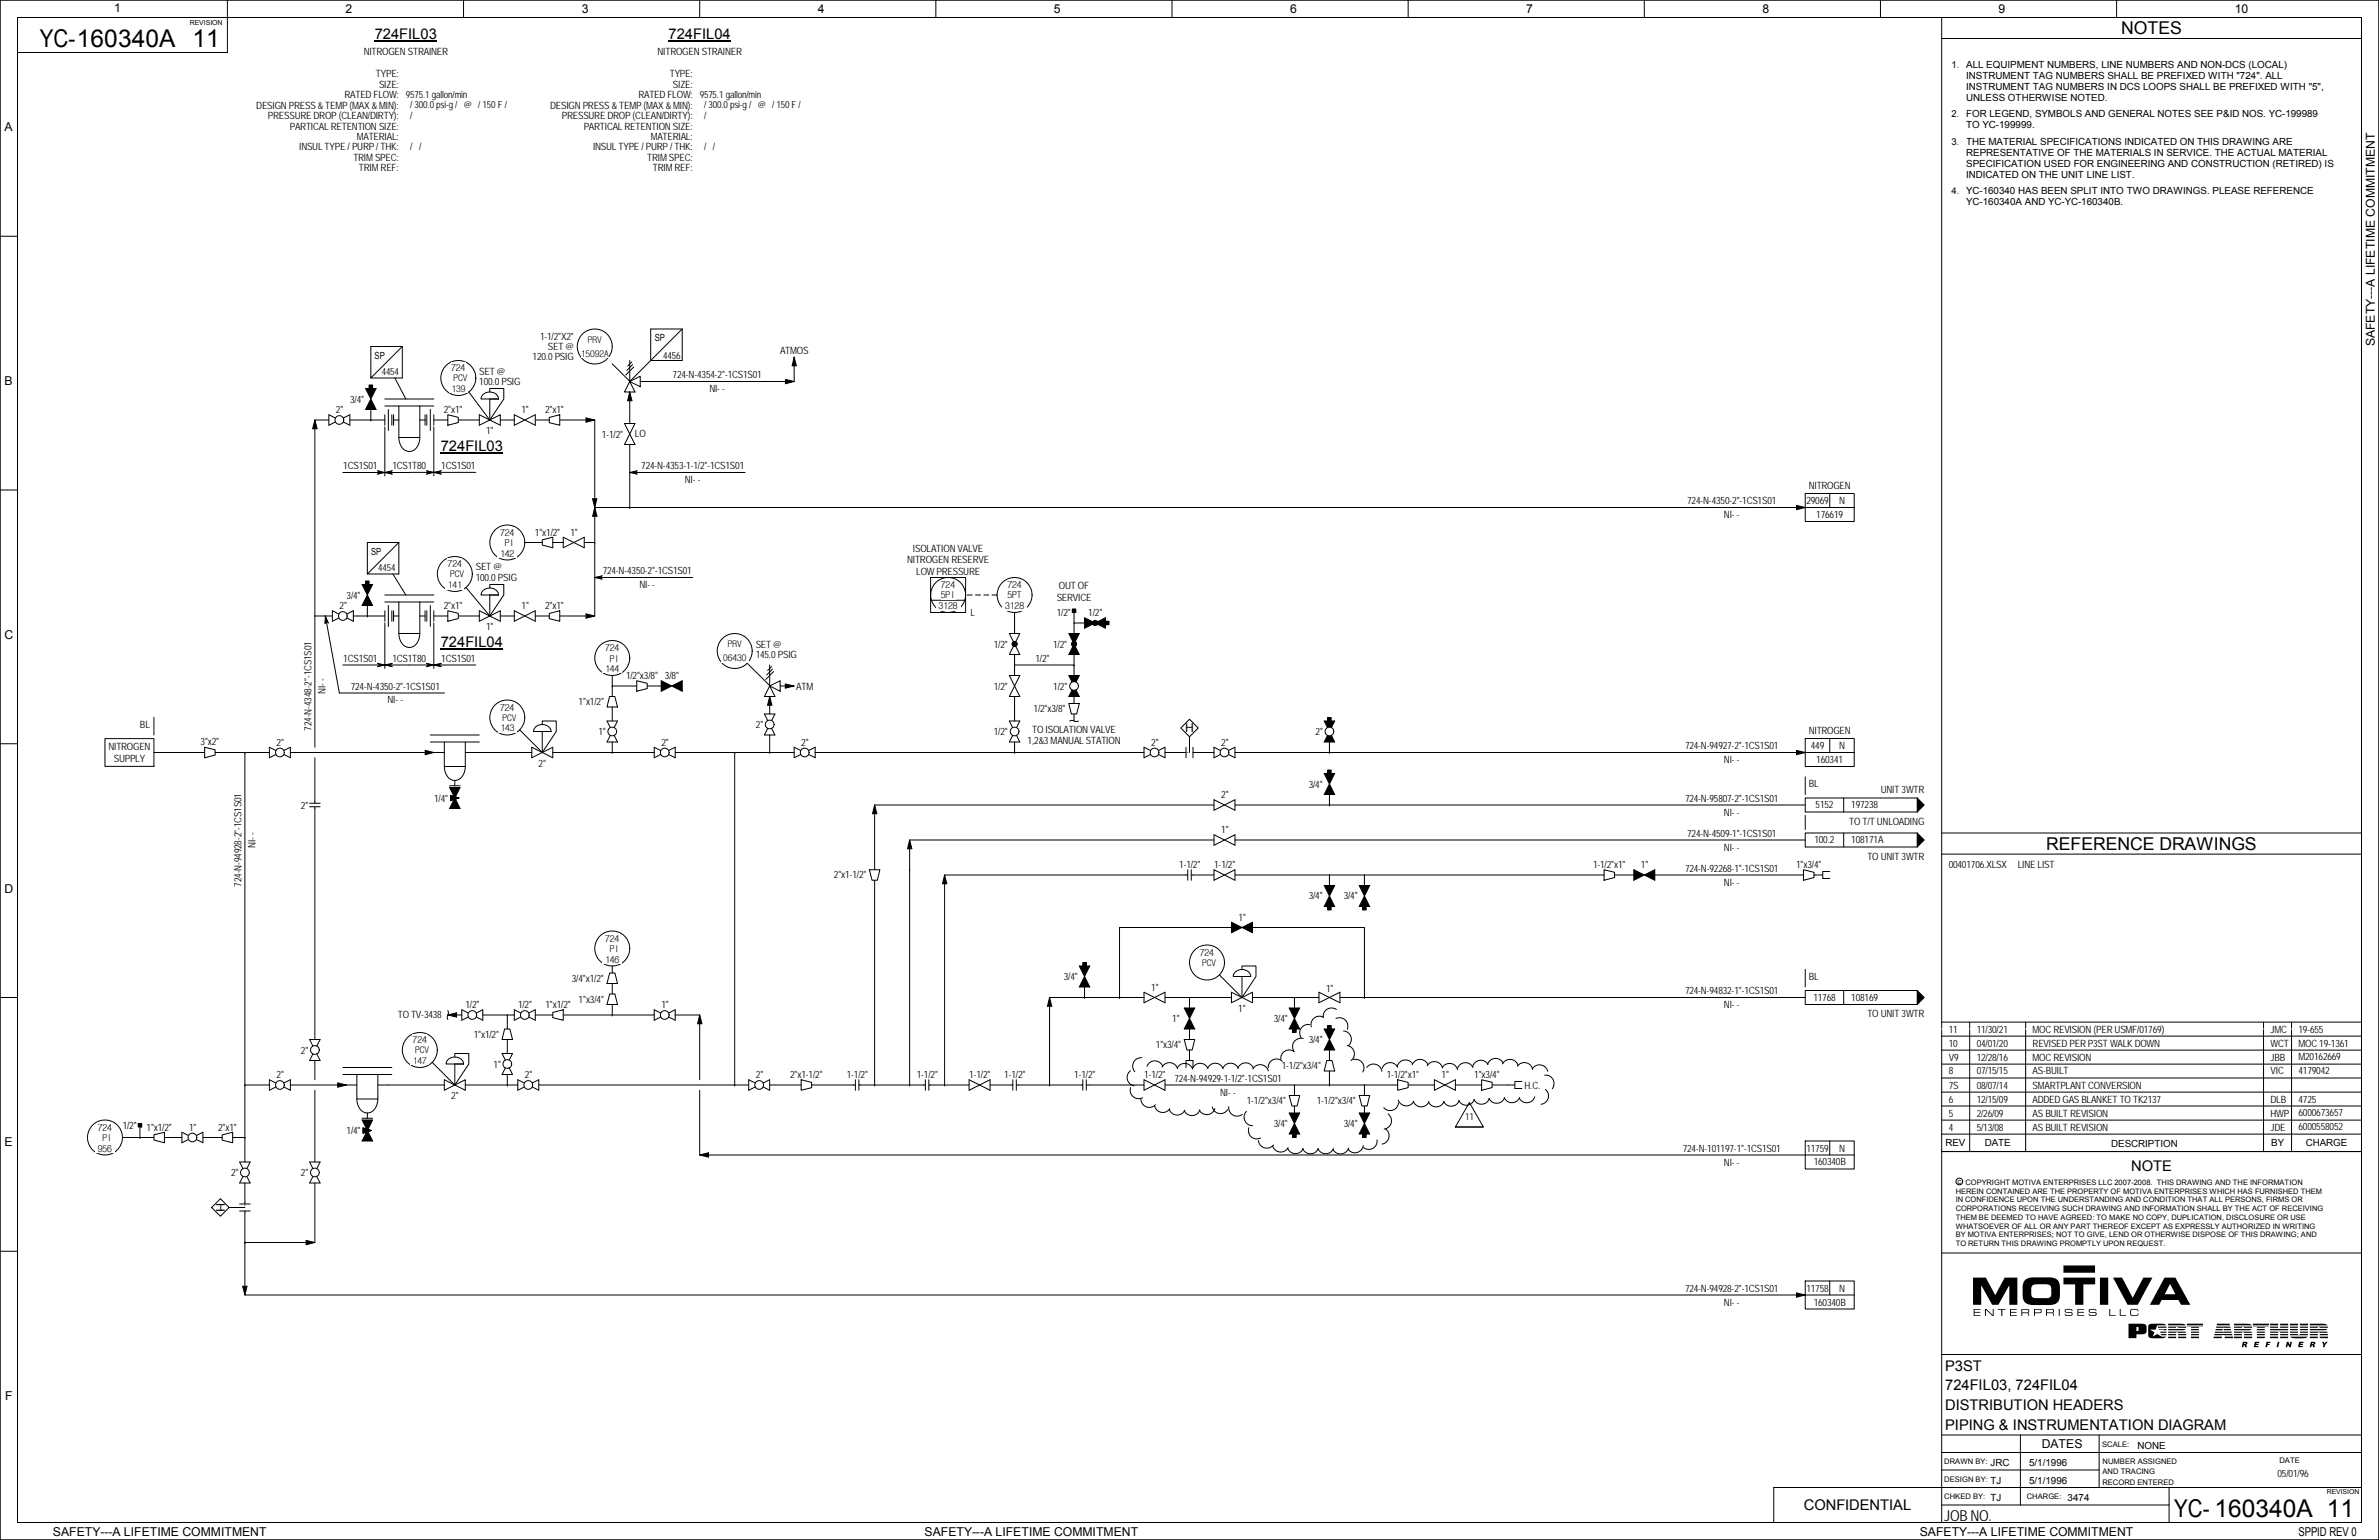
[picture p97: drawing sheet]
<svg xmlns="http://www.w3.org/2000/svg" width="432mm" height="279mm" viewBox="0 0 432 279" stroke-linecap="round" stroke-linejoin="round" font-family="sans-serif">
<defs><g id="words">
<g font-size="4.5">
<text x="7.2" y="8.6">YC-160340A 11</text>
<text x="394.6" y="275.3">YC- 160340A 11</text>
</g>
<g font-size="3.2">
<text x="385" y="6.2">NOTES</text>
<text x="371.4" y="154.1">REFERENCE DRAWINGS</text>
</g>
<g font-size="2.7">
<text x="68" y="7">724FIL03</text>
<text x="121.3" y="7">724FIL04</text>
<text x="80" y="81.8">724FIL03</text>
<text x="80" y="117.4">724FIL04</text>
<text x="386.8" y="212.4">NOTE</text>
<text x="353.1" y="248.7">P3ST</text>
<text x="353.1" y="252.2">724FIL03, 724FIL04</text>
<text x="353.1" y="255.8">DISTRIBUTION HEADERS</text>
<text x="353.1" y="259.4">PIPING &amp; INSTRUMENTATION DIAGRAM</text>
<text x="327.4" y="274">CONFIDENTIAL</text>
<text x="352.9" y="275.9">JOB NO.</text>
</g>
<g font-size="2.2">
<text x="20.7" y="2.2">1</text>
<text x="62.7" y="2.4">2</text>
<text x="105.6" y="2.4">3</text>
<text x="148.4" y="2.4">4</text>
<text x="191.3" y="2.4">5</text>
<text x="234.2" y="2.4">6</text>
<text x="277" y="2.4">7</text>
<text x="319.9" y="2.4">8</text>
<text x="362.8" y="2.4">9</text>
<text x="405.6" y="2.4">10</text>
<text x=".8" y="23.8">A</text>
<text x="431" y="62.8" transform="rotate(-90 431 62.8)">SAFETY---A LIFETIME COMMITMENT</text>
<text x=".8" y="69.8">B</text>
<text x=".8" y="115.9">C</text>
<text x="215.1" y="132.8">H</text>
<text x=".8" y="161.9">D</text>
<text x=".8" y="208">E</text>
<text x="39.2" y="218.3" transform="rotate(90 39.2 218.3)">H</text>
<text x=".9" y="254">F</text>
<text x="370.6" y="262.7">DATES</text>
<text x="9.6" y="278.7">SAFETY---A LIFETIME COMMITMENT</text>
<text x="167.8" y="278.7">SAFETY---A LIFETIME COMMITMENT</text>
<text x="348.4" y="278.7">SAFETY---A LIFETIME COMMITMENT</text>
<text x="417.2" y="278.6">SPPID REV 0</text>
</g>
<g font-size="1.8">
<text x="66" y="9.9">NITROGEN STRAINER</text>
<text x="119.4" y="9.9">NITROGEN STRAINER</text>
<text x="62.5" y="17.8">RATED FLOW:</text>
<text x="68.2" y="14">TYPE:</text>
<text x="68.8" y="15.9">SIZE:</text>
<text x="73.7" y="17.8">9575.1 gallon/min</text>
<text x="115.9" y="17.8">RATED FLOW:</text>
<text x="121.6" y="14">TYPE:</text>
<text x="122.1" y="15.9">SIZE:</text>
<text x="127" y="17.8">9575.1 gallon/min</text>
<text x="356.9" y="12.4">ALL EQUIPMENT NUMBERS, LINE NUMBERS AND NON-DCS (LOCAL)</text>
<text x="356.9" y="14.4">INSTRUMENT TAG NUMBERS SHALL BE PREFIXED WITH &quot;724&quot;. ALL</text>
<text x="356.9" y="16.4">INSTRUMENT TAG NUMBERS IN DCS LOOPS SHALL BE PREFIXED WITH &quot;5&quot;,</text>
<text x="46.5" y="19.7">DESIGN PRESS &amp; TEMP (MAX &amp; MIN):</text>
<text x="48.6" y="21.6">PRESSURE DROP (CLEAN/DIRTY):</text>
<text x="52.6" y="23.5">PARTICAL RETENTION SIZE:</text>
<text x="74.5" y="19.7">/ 300.0 psi-g / @ / 150 F /</text>
<text x="74.5" y="21.6">/</text>
<text x="99.9" y="19.7">DESIGN PRESS &amp; TEMP (MAX &amp; MIN):</text>
<text x="102" y="21.6">PRESSURE DROP (CLEAN/DIRTY):</text>
<text x="105.9" y="23.5">PARTICAL RETENTION SIZE:</text>
<text x="127.8" y="19.7">/ 300.0 psi-g / @ / 150 F /</text>
<text x="127.8" y="21.6">/</text>
<text x="356.9" y="18.4">UNLESS OTHERWISE NOTED.</text>
<text x="356.9" y="21.3">FOR LEGEND, SYMBOLS AND GENERAL NOTES SEE P&amp;ID NOS. YC-199989</text>
<text x="356.9" y="23.3">TO YC-199999.</text>
<text x="54.3" y="27.3">INSUL TYPE / PURP / THK:</text>
<text x="64.1" y="29.2">TRIM SPEC:</text>
<text x="64.8" y="25.4">MATERIAL:</text>
<text x="74.5" y="27.3">/ /</text>
<text x="107.6" y="27.3">INSUL TYPE / PURP / THK:</text>
<text x="117.5" y="29.2">TRIM SPEC:</text>
<text x="118.1" y="25.4">MATERIAL:</text>
<text x="127.8" y="27.3">/ /</text>
<text x="356.9" y="26.4">THE MATERIAL SPECIFICATIONS INDICATED ON THIS DRAWING ARE</text>
<text x="356.9" y="28.4">REPRESENTATIVE OF THE MATERIALS IN SERVICE. THE ACTUAL MATERIAL</text>
<text x="65.2" y="31.1">TRIM REF:</text>
<text x="118.5" y="31.1">TRIM REF:</text>
<text x="356.9" y="30.3">SPECIFICATION USED FOR ENGINEERING AND CONSTRUCTION (RETIRED) IS</text>
<text x="356.9" y="35.3">YC-160340 HAS BEEN SPLIT INTO TWO DRAWINGS. PLEASE REFERENCE</text>
<text x="356.9" y="32.3">INDICATED ON THE UNIT LINE LIST.</text>
<text x="356.9" y="37.3">YC-160340A AND YC-YC-160340B.</text>
<text x="68" y="65.2">SP</text>
<text x="96.7" y="65.4">120.0 PSIG</text>
<text x="98" y="61.6">1-1/2&quot;X2&quot;</text>
<text x="99.5" y="63.5">SET @</text>
<text x="118.8" y="61.9">SP</text>
<text x="120.4" y="65.1">4456</text>
<text x="141.6" y="64.1">ATMOS</text>
<text x="69.3" y="68.1">4454</text>
<text x="87" y="67.9">SET @</text>
<text x="87" y="69.8">100.0 PSIG</text>
<text x="122.1" y="68.6">724-N-4354-2&quot;-1CS1S01</text>
<text x="128.8" y="71.1">NI- -</text>
<text x="61" y="75">2&quot;</text>
<text x="63.5" y="73">3/4&quot;</text>
<text x="80.5" y="74.9">2&quot;x1&quot;</text>
<text x="94.6" y="75">1&quot;</text>
<text x="99" y="74.9">2&quot;x1&quot;</text>
<text x="88.2" y="78.7">1&quot;</text>
<text x="109.3" y="79.4">1-1/2&quot;</text>
<text x="115.2" y="79.3">LO</text>
<text x="62.3" y="85.1">1CS1S01</text>
<text x="71.2" y="85.1">1CS1T80</text>
<text x="80.1" y="85.1">1CS1S01</text>
<text x="116.4" y="85.1">724-N-4353-1-1/2&quot;-1CS1S01</text>
<text x="124.3" y="87.6">NI- -</text>
<text x="328.3" y="88.7">NITROGEN</text>
<text x="306.2" y="91.4">724-N-4350-2&quot;-1CS1S01</text>
<text x="312.9" y="94">NI- -</text>
<text x="327.9" y="91.4">29069</text>
<text x="329.7" y="94">176619</text>
<text x="333.8" y="91.4">N</text>
<text x="67.4" y="100.7">SP</text>
<text x="97.1" y="97.2">1&quot;x1/2&quot;</text>
<text x="103.5" y="97.2">1&quot;</text>
<text x="165.7" y="100.1">ISOLATION VALVE</text>
<text x="68.6" y="103.7">4454</text>
<text x="86.4" y="103.5">SET @</text>
<text x="86.4" y="105.4">100.0 PSIG</text>
<text x="109.4" y="104.1">724-N-4350-2&quot;-1CS1S01</text>
<text x="116.1" y="106.7">NI- -</text>
<text x="164.7" y="102.2">NITROGEN RESERVE</text>
<text x="166.3" y="104.2">LOW PRESSURE</text>
<text x="192.2" y="106.9">OUT OF</text>
<text x="61.6" y="110.5">2&quot;</text>
<text x="62.9" y="108.6">3/4&quot;</text>
<text x="80.5" y="110.5">2&quot;x1&quot;</text>
<text x="94.6" y="110.5">1&quot;</text>
<text x="99" y="110.5">2&quot;x1&quot;</text>
<text x="176.1" y="111.7">L</text>
<text x="191.8" y="109">SERVICE</text>
<text x="191.8" y="111.8">1/2&quot;</text>
<text x="197.5" y="111.8">1/2&quot;</text>
<text x="88.2" y="114.3">1&quot;</text>
<text x="137.2" y="117.5">SET @</text>
<text x="137.2" y="119.4">145.0 PSIG</text>
<text x="180.4" y="117.5">1/2&quot;</text>
<text x="191.2" y="117.5">1/2&quot;</text>
<text x="59.1" y="125.9" transform="rotate(-90 59.1 125.9)">NI- -</text>
<text x="62.3" y="120">1CS1S01</text>
<text x="63.7" y="125.1">724-N-4350-2&quot;-1CS1S01</text>
<text x="71.2" y="120">1CS1T80</text>
<text x="80.1" y="120">1CS1S01</text>
<text x="113.6" y="123.2">1/2&quot;x3/8&quot; 3/8&quot;</text>
<text x="144.5" y="125.1">ATM</text>
<text x="180.4" y="125.1">1/2&quot;</text>
<text x="188" y="120">1/2&quot;</text>
<text x="191.2" y="125.1">1/2&quot;</text>
<text x="70.3" y="127.6">NI- -</text>
<text x="105" y="128">1&quot;x1/2&quot;</text>
<text x="187.6" y="129.2">1/2&quot;x3/8&quot;</text>
<text x="19.7" y="136.1">NITROGEN</text>
<text x="25.4" y="132">BL</text>
<text x="36.4" y="135.3">3&quot;x2&quot;</text>
<text x="50.2" y="135.3">2&quot;</text>
<text x="56.5" y="132.5" transform="rotate(-90 56.5 132.5)">724-N-4348-2&quot;-1CS1S01</text>
<text x="108.6" y="133.4">1&quot;</text>
<text x="120" y="135.3">2&quot;</text>
<text x="137.2" y="132.1">2&quot;</text>
<text x="145.4" y="135.3">2&quot;</text>
<text x="180.4" y="133.4">1/2&quot;</text>
<text x="186.5" y="135">1,2&amp;3 MANUAL STATION</text>
<text x="187.4" y="132.9">TO ISOLATION VALVE</text>
<text x="208.9" y="135.3">2&quot;</text>
<text x="221.6" y="135.3">2&quot;</text>
<text x="238.8" y="133.4">2&quot;</text>
<text x="305.8" y="135.9">724-N-94927-2&quot;-1CS1S01</text>
<text x="328.3" y="133.1">NITROGEN</text>
<text x="328.7" y="135.9">449</text>
<text x="333.8" y="135.9">N</text>
<text x="20.7" y="138.2">SUPPLY</text>
<text x="97.7" y="139.1">2&quot;</text>
<text x="237.5" y="142.9">3/4&quot;</text>
<text x="312.9" y="138.4">NI- -</text>
<text x="328.3" y="142.8">BL</text>
<text x="329.7" y="138.4">160341</text>
<text x="341.4" y="143.9">UNIT 3WTR</text>
<text x="54.6" y="146.7">2&quot;</text>
<text x="78.8" y="145.4">1/4&quot;</text>
<text x="221.6" y="144.8">2&quot;</text>
<text x="305.8" y="145.4">724-N-95807-2&quot;-1CS1S01</text>
<text x="312.9" y="148">NI- -</text>
<text x="329.5" y="146.7">5152</text>
<text x="335.7" y="149.6">TO T/T UNLOADING</text>
<text x="336" y="146.7">197238</text>
<text x="46.4" y="153.8" transform="rotate(-90 46.4 153.8)">NI- -</text>
<text x="221.6" y="151.2">1&quot;</text>
<text x="306.2" y="151.8">724-N-4509-1&quot;-1CS1S01</text>
<text x="312.9" y="154.3">NI- -</text>
<text x="329.3" y="153">100.2</text>
<text x="336" y="153">108171A</text>
<text x="338.9" y="156">TO UNIT 3WTR</text>
<text x="43.8" y="160.9" transform="rotate(-90 43.8 160.9)">724-N-94928-2&quot;-1CS1S01</text>
<text x="151.4" y="159.4">2&quot;x1-1/2&quot;</text>
<text x="214" y="157.5">1-1/2&quot;</text>
<text x="220.4" y="157.5">1-1/2&quot;</text>
<text x="289.2" y="157.5">1-1/2&quot;x1&quot;</text>
<text x="297.8" y="157.5">1&quot;</text>
<text x="305.8" y="158.1">724-N-92268-1&quot;-1CS1S01</text>
<text x="312.9" y="160.7">NI- -</text>
<text x="326" y="157.5">1&quot;x3/4&quot;</text>
<text x="353.7" y="157.5">00401706.XLSX</text>
<text x="366.2" y="157.5">LINE LIST</text>
<text x="224.8" y="167">1&quot;</text>
<text x="237.5" y="163.2">3/4&quot;</text>
<text x="243.9" y="163.2">3/4&quot;</text>
<text x="103.8" y="178.1">3/4&quot;x1/2&quot;</text>
<text x="193.1" y="177.8">3/4&quot;</text>
<text x="208.9" y="179.7">1&quot;</text>
<text x="328.3" y="177.7">BL</text>
<text x="72.2" y="184.8">TO TV-3438</text>
<text x="84.5" y="182.9">1/2&quot;</text>
<text x="94" y="182.9">1/2&quot;</text>
<text x="99" y="182.9">1&quot;x1/2&quot;</text>
<text x="105" y="181.9">1&quot;x3/4&quot;</text>
<text x="120" y="182.9">1&quot;</text>
<text x="212.7" y="185.4">1&quot;</text>
<text x="224.7" y="183.5">1&quot;</text>
<text x="231.2" y="185.4">3/4&quot;</text>
<text x="240.7" y="180">1&quot;</text>
<text x="305.8" y="180.3">724-N-94832-1&quot;-1CS1S01</text>
<text x="312.9" y="182.9">NI- -</text>
<text x="329.1" y="181.6">11768</text>
<text x="336" y="181.6">108169</text>
<text x="338.9" y="184.6">TO UNIT 3WTR</text>
<text x="54.6" y="191.2">2&quot;</text>
<text x="86" y="188.3">1&quot;x1/2&quot;</text>
<text x="209.8" y="190.2">1&quot;x3/4&quot;</text>
<text x="237.5" y="189.2">3/4&quot;</text>
<text x="353.7" y="189.9">10</text>
<text x="353.7" y="187.3">11</text>
<text x="358.8" y="189.9">04/01/20</text>
<text x="358.8" y="187.3">11/30/21</text>
<text x="368.9" y="189.9">REVISED PER P3ST WALK DOWN</text>
<text x="368.9" y="187.3">MOC REVISION (PER USMF/01769)</text>
<text x="412.1" y="189.9">WCT</text>
<text x="412.1" y="187.3">JMC</text>
<text x="417.2" y="189.9">MOC 19-1361</text>
<text x="417.2" y="187.3">19-655</text>
<text x="50.2" y="195.6">2&quot;</text>
<text x="89.6" y="193.7">1&quot;</text>
<text x="95.3" y="195.6">2&quot;</text>
<text x="137.2" y="195.6">2&quot;</text>
<text x="143.4" y="195.6">2&quot;x1-1/2&quot;</text>
<text x="153.7" y="195.6">1-1/2&quot;</text>
<text x="166.4" y="195.6">1-1/2&quot;</text>
<text x="175.9" y="195.6">1-1/2&quot;</text>
<text x="182.3" y="195.6">1-1/2&quot;</text>
<text x="195" y="195.6">1-1/2&quot;</text>
<text x="207.7" y="195.6">1-1/2&quot;</text>
<text x="213.1" y="196.2">724-N-94929-1-1/2&quot;-1CS1S01</text>
<text x="232.7" y="194">1-1/2&quot;x3/4&quot;</text>
<text x="251.7" y="195.6">1-1/2&quot;x1&quot;</text>
<text x="261.6" y="195.6">1&quot;</text>
<text x="267.6" y="195.6">1&quot;x3/4&quot;</text>
<text x="276.7" y="197.5">H.C.</text>
<text x="353.7" y="197.5">7S</text>
<text x="353.7" y="194.9">8</text>
<text x="353.7" y="192.4">V9</text>
<text x="358.8" y="197.5">08/07/14</text>
<text x="358.8" y="194.9">07/15/15</text>
<text x="358.8" y="192.4">12/28/16</text>
<text x="368.9" y="197.5">SMARTPLANT CONVERSION</text>
<text x="368.9" y="194.9">AS-BUILT</text>
<text x="368.9" y="192.4">MOC REVISION</text>
<text x="412.1" y="194.9">VIC</text>
<text x="412.1" y="192.4">JBB</text>
<text x="417.2" y="192.4">M20162669</text>
<text x="417.2" y="194.9">4179042</text>
<text x="81.9" y="199.4">2&quot;</text>
<text x="221.5" y="198.8">NI- -</text>
<text x="226.3" y="200.3">1-1/2&quot;x3/4&quot;</text>
<text x="239" y="200.3">1-1/2&quot;x3/4&quot;</text>
<text x="265.9" y="203.2">11</text>
<text x="353.7" y="200">6</text>
<text x="353.7" y="202.6">5</text>
<text x="358.8" y="200">12/15/09</text>
<text x="358.8" y="202.6">2/26/09</text>
<text x="368.9" y="200">ADDED GAS BLANKET TO TK2137</text>
<text x="368.9" y="202.6">AS BUILT REVISION</text>
<text x="412.1" y="200">DLB</text>
<text x="412.1" y="202.6">HWP</text>
<text x="417.2" y="202.6">6000673657</text>
<text x="417.2" y="200">4725</text>
<text x="22.3" y="204.8">1/2&quot;</text>
<text x="26.6" y="205.1">1&quot;x1/2&quot;</text>
<text x="34.3" y="205.1">1&quot;</text>
<text x="39.6" y="205.1">2&quot;x1&quot;</text>
<text x="62.9" y="205.8">1/4&quot;</text>
<text x="231.2" y="204.5">3/4&quot;</text>
<text x="243.9" y="204.5">3/4&quot;</text>
<text x="305.4" y="208.9">724-N-101197-1&quot;-1CS1S01</text>
<text x="327.9" y="208.9">11759</text>
<text x="333.8" y="208.9">N</text>
<text x="353.1" y="208">REV</text>
<text x="353.7" y="205.1">4</text>
<text x="358.8" y="205.1">5/13/08</text>
<text x="360.2" y="207.9">DATE</text>
<text x="368.9" y="205.1">AS BUILT REVISION</text>
<text x="383.2" y="208">DESCRIPTION</text>
<text x="412.1" y="205.1">JDE</text>
<text x="412.2" y="208">BY</text>
<text x="417.2" y="205.1">6000558052</text>
<text x="418.5" y="208">CHARGE</text>
<text x="41.9" y="213.4">2&quot;</text>
<text x="54.6" y="213.4">2&quot;</text>
<text x="312.9" y="211.5">NI- -</text>
<text x="329.2" y="211.5">160340B</text>
<text x="305.8" y="234.3">724-N-94928-2&quot;-1CS1S01</text>
<text x="312.9" y="236.9">NI- -</text>
<text x="327.9" y="234.3">11758</text>
<text x="329.2" y="236.9">160340B</text>
<text x="333.8" y="234.3">N</text>
<text x="388" y="262.9">NONE</text>
<text x="361.3" y="266">JRC</text>
<text x="361.3" y="269.2">TJ</text>
<text x="368.3" y="266">5/1/1996</text>
<text x="368.3" y="269.2">5/1/1996</text>
<text x="413.4" y="268">05/01/96</text>
<text x="361.3" y="272.4">TJ</text>
<text x="375.3" y="272.4">3474</text>
</g>
<g font-size="1.7">
<text x="354.2" y="12.3">1.</text>
<text x="354.2" y="21.2">2.</text>
<text x="354.2" y="26.3">3.</text>
<text x="354.2" y="35.2">4.</text>
<text x="105.4" y="64.7">15092A</text>
<text x="106.7" y="62.2">PRV</text>
<text x="81.9" y="67.3">724</text>
<text x="81.9" y="71.1">139</text>
<text x="82.3" y="69.2">PCV</text>
<text x="90.8" y="97.2">724</text>
<text x="90.8" y="101">142</text>
<text x="91.6" y="99.1">PI</text>
<text x="81.2" y="102.9">724</text>
<text x="81.3" y="106.7">141</text>
<text x="81.7" y="104.8">PCV</text>
<text x="170.8" y="106.7">724</text>
<text x="182.8" y="106.7">724</text>
<text x="170.3" y="110.5">3128</text>
<text x="170.8" y="108.6">5PI</text>
<text x="182.4" y="110.5">3128</text>
<text x="182.8" y="108.6">5PT</text>
<text x="109.8" y="118.1">724</text>
<text x="131.3" y="120">06430</text>
<text x="132.1" y="117.5">PRV</text>
<text x="109.8" y="121.9">144</text>
<text x="110.7" y="120">PI</text>
<text x="90.8" y="128.9">724</text>
<text x="91.2" y="130.8">PCV</text>
<text x="90.8" y="132.7">143</text>
<text x="109.8" y="170.8">724</text>
<text x="110.7" y="172.7">PI</text>
<text x="217.8" y="173.4">724</text>
<text x="109.8" y="174.6">146</text>
<text x="218.2" y="175.2">PCV</text>
<text x="74.9" y="189.2">724</text>
<text x="75.4" y="191.1">PCV</text>
<text x="75" y="193">147</text>
<text x="17.7" y="205.1">724</text>
<text x="17.7" y="208.9">956</text>
<text x="18.6" y="207">PI</text>
</g>
<g font-size="1.4">
<text x="355.3" y="214.8">c COPYRIGHT MOTIVA ENTERPRISES LLC 2007-2008. THIS DRAWING AND THE INFORMATION</text>
<text x="355" y="216.6">HEREIN CONTAINED ARE THE PROPERTY OF MOTIVA ENTERPRISES WHICH HAS FURNISHED THEM</text>
<text x="355" y="218.1">IN CONFIDENCE UPON THE UNDERSTANDING AND CONDITION THAT ALL PERSONS, FIRMS OR</text>
<text x="355" y="219.7">CORPORATIONS RECEIVING SUCH DRAWING AND INFORMATION SHALL BY THE ACT OF RECEIVING</text>
<text x="355" y="221.3">THEM BE DEEMED TO HAVE AGREED: TO MAKE NO COPY, DUPLICATION, DISCLOSURE OR USE</text>
<text x="355" y="222.9">WHATSOEVER OF ALL OR ANY PART THEREOF EXCEPT AS EXPRESSLY AUTHORIZED IN WRITING</text>
<text x="355" y="224.5">BY MOTIVA ENTERPRISES; NOT TO GIVE, LEND OR OTHERWISE DISPOSE OF THIS DRAWING; AND</text>
<text x="355" y="226.1">TO RETURN THIS DRAWING PROMPTLY UPON REQUEST.</text>
<text x="381.6" y="262.6">SCALE:</text>
<text x="352.9" y="265.7">DRAWN BY:</text>
<text x="352.9" y="268.8">DESIGN BY:</text>
<text x="381.6" y="269.3">RECORD ENTERED</text>
<text x="381.6" y="267.4">AND TRACING</text>
<text x="381.6" y="265.6">NUMBER ASSIGNED</text>
<text x="413.7" y="265.4">DATE</text>
<text x="352.9" y="272">CHKED BY:</text>
<text x="367.9" y="272">CHARGE:</text>
</g>
<g font-size="1.3">
<text x="34.5" y="4.5">REVISION</text>
<text x="422.3" y="271.1">REVISION</text>
</g>
</g></defs>
<g fill="none" stroke="#fff" stroke-width=".18">
<path d="M352.4 199.4h1.3M352.4 196.8h1.3M352.4 194.3h1.3M352.4 191.8h1.3M352.4 189.2h1.3M353.1 188.6v1.3M353.1 191.1v1.3M353.1 193.7v1.3M353.1 196.2v1.3M353.1 198.8v1.2M357.5 199.4h1.3M357.5 196.8h1.3"/>
<path d="M357.5 194.3h1.3M357.5 191.8h1.3M357.5 189.2h1.3M358.1 188.6v1.3M358.1 191.1v1.3M358.1 193.7v1.3M358.1 196.2v1.3M358.1 198.8v1.2M367.7 199.4h1.3M367.7 196.8h1.3M367.7 194.3h1.3M367.7 191.8h1.3"/>
<path d="M367.7 189.2h1.3M368.3 188.6v1.3M368.3 191.1v1.3M368.3 193.7v1.3M368.3 196.2v1.3M368.3 198.8v1.2M410.8 199.4h1.3M410.8 194.3h1.3M410.8 191.8h1.3M410.8 189.2h1.3M411.5 188.6v1.3M411.5 191.1v1.3"/>
<path d="M411.5 193.7v1.3M411.5 198.8v1.2M415.9 199.4h1.3M415.9 194.3h1.3M415.9 191.8h1.3M415.9 189.2h1.3M416.6 188.6v1.3M416.6 191.1v1.3M416.6 193.7v1.3M416.6 198.8v1.2M352.4 204.5h1.3M352.4 201.9h1.3"/>
<path d="M353.1 201.3v1.3M353.1 203.8v1.3M357.5 204.5h1.3M357.5 201.9h1.3M358.1 201.3v1.3M358.1 203.8v1.3M367.7 204.5h1.3M367.7 201.9h1.3M368.3 201.3v1.3M368.3 203.8v1.3M410.8 204.5h1.3M410.8 201.9h1.3"/>
<path d="M411.5 201.3v1.3M411.5 203.8v1.3M415.9 204.5h1.3M415.9 201.9h1.3M416.6 201.3v1.3M416.6 203.8v1.3"/>
</g>
<g fill="none" stroke="#000" stroke-width=".18">
<path d="M69.8 72.4h8.9M69.8 73.7h8.9M71.4 76.2h1M71.4 75.2v2M72.4 73.7v5.7h3.8v-5.7M72.4 79.4a2.19 2.19 0 0 0 2.2 2.5 2.34 2.34 0 0 0 1.6-2.5M76.2 76.2h1M77.2 75.2v2M69.8 107.9h8.9M69.8 109.2h8.9M71.4 111.8h1M71.4 110.8v1.9"/>
<path d="M72.4 109.2v5.7h3.8v-5.7M72.4 114.9a2.19 2.19 0 0 0 2.2 2.5 2.34 2.34 0 0 0 1.6-2.5M76.2 111.8h1M77.2 110.8v1.9M78.1 133.3h8.9M78.1 134.6h8.9M78.7 136.5h1.9M80.6 134.6v4.5h3.9v-4.5M80.6 139.1a2.19 2.19 0 0 0 2.2 2.5 2.34 2.34 0 0 0 1.7-2.5M84.5 136.5h1.9"/>
<circle cx="92.1" cy="98.4" r="3.2"/>
</g>
<g fill="#fff">
<path d="M90.8 95.7h2.6v1.7h-2.6z"/>
<path d="M90.3 99.5h3.5v1.7h-3.5z"/>
<path d="M90.8 97.6h2.6v1.7h-2.6z"/>
</g>
<g fill="none" stroke="#000" stroke-width=".18">
<path d="M59.7 76.2h-2.6v35.6M60.9 75.8l-1.2-.6v2l1.2-.6M62.3 75.8l1.2-.6v2l-1.2-.6M63.5 76.2h6.3M67 69.9h.6v.6h-.6zM67.3 76.2h.1M67.3 74.3v1.9M69.8 75.2v2M70.5 74.3v3.8M71.1 75.2v2M77.5 75.2v2M78.1 74.3v3.8"/>
<path d="M78.7 75.2v2M78.7 76.2h2.6M81.3 75.2l1.9 .5v1l-1.9 .5zM83.2 76.2h3.8M87 75.2v2l3.8-2v2zM87.6 71.7a1.69 1.69 0 0 1 2.9 .7h-3.2zM88.9 71.1v-.6h2.5v1.9l-2.5 3.8v-3.8h1.6M90.8 76.2h2.5M93.3 75.2l3.9 2v-2l-3.9 2zM97.2 76.2h2.5M99.7 75.7l1.9-.5v2l-1.9-.5zM113.3 76.8l2 3.8h-2l2-3.8z"/>
<path d="M114.3 69.2l1 1.9h-2zM114.3 69.2l1.9-.9v1.9zM114.3 65.4v3.8M114.3 71.1v5.7M114.7 65.7l-.8 .7M114.8 66.1l-1 1.1M115 66.6l-1.4 1.4M144.1 64.8l.4 1.6h-.7zM144.1 64.8v4.4h-27.9M102.2 97.5l3.8 1.9v-1.9l-3.8 1.9zM106 98.4h1.9M107.9 92.1h.1"/>
<path d="M107.9 98.4h.1M107.9 92.1v19.7h-6.3M114.3 80.6v11.5M57.1 111.8h.1M57.1 111.8h3.2M59 112.7h.2M59.1 111.8l-.1 1.3 .2-.5M59.2 112.6l.4 .4M59.3 112.7h.2M59.6 113l-.5-1.3 2.5 14h19.1M61.5 111.4l-1.2-.6v1.9l1.2-.6M62.9 111.4l1.2-.6v1.9l-1.2-.6"/>
<path d="M66.4 105.4h.6v.6h-.6zM66.7 111.8h.1M66.7 111.8h3.1M66.7 109.9v1.9h-2.6M69.8 110.8v1.9M70.5 109.9v3.8M71.1 110.8v1.9M77.5 110.8v1.9M78.1 109.9v3.8M78.7 110.8v1.9M78.7 111.8h2.6M81.3 110.8l1.9 .5v.9l-1.9 .5z"/>
<path d="M83.2 111.8h3.8M87 110.8v1.9l3.8-1.9v1.9zM87.6 107.2a1.69 1.69 0 0 1 2.9 .7h-3.2zM88.9 106.7v-.7h2.5v1.9l-2.5 3.9v-3.9h1.6M90.8 111.8h2.5M93.3 110.8v1.9l3.9-1.9v1.9zM97.2 111.8h2.5M99.7 111.3l1.9-.5v1.9l-1.9-.5z"/>
<circle cx="61.6" cy="76.2" r=".8"/>
<circle cx="62.2" cy="111.8" r=".79"/>
</g>
<g fill="#000">
<path d="M144.1 64.8l.4 1.6h-.7z"/>
<path d="M59.1 111.8l.5 1.2-.4-.4-.2 .5z" fill-rule="evenodd"/>
</g>
<path d="M67 69.8h.6v.7h-.6zM66.4 105.4h.6v.6h-.6z" fill="#000"/>
<path d="M80 82.2h11.3M80 117.7h11.3" fill="none" stroke="#000" stroke-width=".19"/>
<g fill="#fff">
<path d="M70.1 126h3.3v2h-3.3z"/>
<path d="M63.5 123.4h16.5v2.1h-16.5z"/>
</g>
<g fill="none" stroke="#000" stroke-width=".18">
<path d="M67.3 62.9h5.7l-5.7 5.7zM71.7 68.6l2 3.8M73 62.9v5.7h-5.7M66.7 98.4h5.7l-5.7 5.7zM72.4 98.4v5.7h-5.7M71.3 104.1l2.4 3.9"/>
<circle cx="82.5" cy="104.1" r="3.2"/>
</g>
<g fill="#fff">
<path d="M80.9 105.2h3.3v1.7h-3.3z"/>
<path d="M81.2 101.4h2.7v1.7h-2.7z"/>
<path d="M80.9 103.3h3.3v1.7h-3.3z"/>
</g>
<g fill="none" stroke="#000" stroke-width=".18">
<path d="M84.6 106.6l4.3 5.2"/>
<circle cx="83.2" cy="68.6" r="3.2"/>
</g>
<g fill="#fff">
<path d="M81.5 69.6h3.4v1.7h-3.4z"/>
<path d="M81.9 65.8h2.6v1.7h-2.6z"/>
<path d="M81.5 67.7h3.4v1.7h-3.4z"/>
</g>
<path d="M85.1 71.1l3.8 5.1" fill="none" stroke="#000" stroke-width=".18"/>
<g fill="#fff">
<path d="M115.9 105h3.2v2.1h-3.2z"/>
<path d="M109.2 102.5h16.6v2h-16.6z"/>
<path d="M124.1 86h3.2v2h-3.2z"/>
<path d="M116.2 83.4h19.1v2.1h-19.1z"/>
</g>
<circle cx="107.9" cy="62.9" r="3.2" fill="none" stroke="#000" stroke-width=".18"/>
<g fill="#fff">
<path d="M105.4 63.3h5.1v1.7h-5.1z"/>
<path d="M106.7 60.7h2.5v1.7h-2.5z"/>
</g>
<g fill="none" stroke="#000" stroke-width=".18">
<path d="M118.1 59.7h5.7v5.7h-5.7zM123.8 59.7l-9.5 9.5M69.8 77.4v9M78.7 77.4v8.9M106.4 75.8l1.6 .4-1.6 .4zM111.1 66l3.3 3.3M69.8 85.7l1.4 .3M69.8 85.7l-1.3-.3 .5 .3M69.9 85.7l-1.4 .3 .4-.3M70.8 85.7l.4 .3M71.2 85.4l-.5 .3M71.2 85.4l-1.4 .3"/>
<path d="M78.7 85.7l1.4 .3M78.7 85.7l-1.3-.3 .5 .3M78.8 85.7l-1.4 .3 .4-.3M80.1 85.4l-.5 .3 .5 .3M80.1 85.4l-1.4 .3M86.4 85.7h-24.2M69.8 113v8.3M78.7 113v8.3M106.4 111.4l1.6 .4-1.6 .4zM27.9 136.5h9.2M37.1 135.6l2 .4v1l-2 .5zM39.1 136.5h9.8"/>
<path d="M44.4 136.5h.1M44.4 136.5v69.9M50.1 136.2l-1.2-.6v1.9l1.2-.6M51.5 136.2l1.2-.6v1.9l-1.2-.6M52.7 136.5h26M62.2 120.6h24.2M68.9 120.6l-.4 .4M69.8 120.6l1.4 .3M69.8 120.6l-1.3-.2 .5 .3M69.9 120.6l-1.4 .3M71.2 120.4l-.5 .3 .5 .3M71.2 120.4l-1.4 .2"/>
<path d="M77.8 120.6l-.4 .4M78.7 120.6l1.4 .3M78.7 120.6l-1.3-.2 .5 .3M78.8 120.6l-1.4 .3M80.1 120.4l-.5 .3 .5 .3M80.1 120.4l-1.4 .2M81.6 142.6h1.9M81.8 144.3l1.5 .5-1.5 .5zM82.5 141.6v1M82.7 144.6l.8-1.7h-1.9l1.9 3.8h-1.9l1-1.9M44.4 196.8h.1M44.4 196.8h4.5"/>
<path d="M50.1 196.5l-1.2-.6v1.9l1.2-.6M51.5 196.5l1.2-.6v1.9l-1.2-.6M56.8 191.2l-.6 1.2h1.9l-.6-1.2M56.8 189.8l-.6-1.2h1.9l-.6 1.2M62.2 193.7h8.9M62.2 194.9h8.9M62.9 196.8h1.9M64.8 194.9v4.5h3.8v-4.5M64.8 199.4a2.19 2.19 0 0 0 2.2 2.5 2.34 2.34 0 0 0 1.6-2.5M68.6 196.8h1.9M22.2 206.4h3.2M25.1 203.8h.6v.7h-.6z"/>
<path d="M25.4 206.4h.1M25.4 204.5v1.9M27.9 205.9l1.9-.5v1.9l-1.9-.5zM29.8 206.4h3.2M34.2 206l-1.2-.6v1.9l1.2-.6M35.6 206l1.2-.6v1.9l-1.2-.6M36.8 206.4h3.5M40.3 205.9l1.9-.5v1.9l-1.9-.4zM42.2 206.4h2.2M44.4 206.4h.1M65.7 202.9h1.9M65.9 204.6l1.5 .5-1.5 .5z"/>
<path d="M66.7 201.9v1M66.8 204.9l.8-1.7h-1.9l1.9 3.8h-1.9l1-1.9"/>
<circle cx="50.8" cy="136.5" r=".8"/>
<circle cx="50.8" cy="196.8" r=".8"/>
<circle cx="57.2" cy="190.5" r=".8"/>
<circle cx="19" cy="206.4" r="3.2"/>
<circle cx="34.9" cy="206.4" r=".8"/>
</g>
<g fill="#000">
<path d="M106.4 75.8l1.5 .4-1.5 .4zM106.4 111.4l1.5 .4-1.5 .4zM82.4 144.5l.9 .3-.6 .2zM82.5 144.8l.2 .2-.3 .1zM66.5 204.8l.9 .3-.6 .2zM66.7 205.1l.1 .2-.3 .1z"/>
<path d="M68.5 85.4l1.3 .3-1.3 .3 .4-.3z" fill-rule="evenodd"/>
<path d="M69.9 85.7l1.3-.3-.4 .3 .4 .3z" fill-rule="evenodd"/>
<path d="M77.4 85.4l1.3 .3-1.3 .3 .4-.3z" fill-rule="evenodd"/>
<path d="M78.7 85.7l1.4-.3-.4 .3 .4 .3z" fill-rule="evenodd"/>
<path d="M68.5 120.4l1.3 .2-1.3 .3 .4-.3z" fill-rule="evenodd"/>
<path d="M69.9 120.6l1.3-.2-.4 .2 .4 .3z" fill-rule="evenodd"/>
<path d="M78.7 120.6l1.4-.2-.4 .2 .4 .3z" fill-rule="evenodd"/>
<path d="M77.4 120.4l1.3 .2-1.3 .3 .4-.3z" fill-rule="evenodd"/>
<path d="M81.8 144.3l.6 .2 .1 .3-.1 .3-.6 .2z" fill-rule="evenodd"/>
<path d="M81.6 142.9h1.9l-.8 1.7-.3-.1z" fill-rule="evenodd"/>
<path d="M82.4 145.1l.3-.1 .8 1.7h-1.9z" fill-rule="evenodd"/>
<path d="M65.9 204.6l.6 .2 .2 .3-.2 .3-.6 .2z" fill-rule="evenodd"/>
<path d="M65.7 203.2h1.9l-.8 1.7-.3-.1z" fill-rule="evenodd"/>
<path d="M66.5 205.4l.3-.1 .8 1.7h-1.9z" fill-rule="evenodd"/>
</g>
<path d="M25.1 203.8h.6v.7h-.6z" fill="#000"/>
<g fill="#fff">
<path d="M17.7 203.6h2.7v1.7h-2.7z"/>
<path d="M17.3 207.4h3.5v1.7h-3.5z"/>
<path d="M17.7 205.5h2.7v1.7h-2.7z"/>
</g>
<g fill="none" stroke="#000" stroke-width=".18">
<path d="M86.4 136.5h10.1M96.5 135.6v1.9l3.8-1.9v1.9zM97.1 132a1.69 1.69 0 0 1 2.9 .7h-3.2zM98.4 131.4v-.6h2.6v1.9l-2.6 3.8v-3.8h1.6M43.5 219.7h1.9M43.5 218.4h1.9M44.4 206.4v4.4M44.4 214.6v3.8M44.4 218.8h.1M44.4 219.7v.3M44.8 212l.6-1.2h-1.9l.6 1.2M44.8 213.4l.6 1.2h-1.9l.6-1.2"/>
<circle cx="92.1" cy="130.2" r="3.2"/>
<circle cx="44.5" cy="212.7" r=".8"/>
</g>
<g fill="#fff">
<path d="M90.4 131.2h3.4v1.7h-3.4z"/>
<path d="M90.8 127.4h2.6v1.7h-2.6z"/>
<path d="M90.4 129.3h3.4v1.7h-3.4z"/>
</g>
<g fill="none" stroke="#000" stroke-width=".18">
<path d="M94.3 132.4l4.1 4.1M100.3 136.5h18.4M110.6 126.4h1l.5 1.9h-1.9zM110.8 133.4l-.6 1.2h1.9l-.6-1.2M110.8 132l-.6-1.2h1.9l-.6 1.2M111.1 136.5h.1M111.1 124.5h.1M111.1 122.6v1.9M111.1 128.3v2.5M111.1 134.6v1.9M111.1 124.5h4.5M115.6 123.5l1.9 .5v.9l-1.9 .5z"/>
<path d="M117.5 124.5h2.5M119.9 136.2l-1.2-.6v1.9l1.2-.6M120 123.5l3.8 1.9v-1.9l-3.8 1.9zM121.4 136.2l1.2-.6v1.9l-1.2-.6"/>
<circle cx="111.1" cy="119.4" r="3.2"/>
<circle cx="111.1" cy="132.7" r=".8"/>
<circle cx="120.7" cy="136.5" r=".8"/>
</g>
<path d="M120 123.5l1.9 1-1.9 .9zM121.9 124.5l1.9-1v1.9z" fill="#000"/>
<g fill="#fff">
<path d="M109.8 116.6h2.6v1.7h-2.6z"/>
<path d="M109.4 120.4h3.5v1.8h-3.5z"/>
<path d="M109.8 118.5h2.6v1.7h-2.6z"/>
</g>
<g fill="none" stroke="#000" stroke-width=".18">
<path d="M139.7 124.5l1 1.9h-2zM139.7 124.5l1.9-1v1.9zM139.7 136.5h.1M139.7 136.5h4.4M139.7 120.7v3.8M139.7 126.4v3.1M139.7 133.3v3.2M140.1 120.9l-.8 .7M140.2 121.4l-1 1M140.4 121.8l-1.4 1.5M145.3 136.2l-1.2-.6v1.9l1.2-.6M146.8 136.2l1.2-.6v1.9l-1.2-.6"/>
<circle cx="133.3" cy="118.1" r="3.2"/>
<circle cx="146.1" cy="136.5" r=".8"/>
</g>
<g fill="#fff">
<path d="M130.8 118.5h5.1v1.7h-5.1z"/>
<path d="M132.1 116h2.5v1.7h-2.5z"/>
</g>
<g fill="none" stroke="#000" stroke-width=".18">
<path d="M184.1 111.1v3.8M135.6 120.3l4.1 4.1M184.1 134.6v1.9h-36.1M184.1 136.5h.1M184.1 126.4v4.4"/>
<circle cx="184.1" cy="107.9" r="3.2"/>
</g>
<g fill="#fff">
<path d="M182.8 105.2h2.7v1.7h-2.7z"/>
<path d="M182 109h4.3v1.7h-4.3z"/>
<path d="M182.8 107.1h2.7v1.7h-2.7z"/>
</g>
<g fill="none" stroke="#000" stroke-width=".18">
<path d="M168.9 104.8h6.4v6.3h-6.4zM169.1 108.9h6M175.6 107.9h.9M177.1 107.9h.9M178.6 107.9h.9M180.1 107.9h.9"/>
<circle cx="172.1" cy="107.9" r="3.2"/>
</g>
<g fill="#fff">
<path d="M170.8 105.2h2.6v1.7h-2.6z"/>
<path d="M169.9 109h4.4v1.7h-4.4z"/>
<path d="M170.8 107.1h2.6v1.7h-2.6z"/>
</g>
<g fill="none" stroke="#000" stroke-width=".18">
<path d="M184.1 118.7v3.9M194.6 110.5h.7v.6h-.7zM194.9 113h.1M194.9 111.1v3.8M194.9 118.7v1.9M194.9 113h1.9M200.7 112.7h.6v.6h-.6zM184.1 120.6h.1M184.1 120.6h10.8v2M184.1 136.5h23.5M194.9 120.6h.1M208.8 136.2l-1.2-.6v1.9l1.2-.6"/>
<path d="M210.3 136.2l1.2-.6v1.9l-1.2-.6M211.5 136.5h3.8M215.3 135.6v1.9M215.6 136.5h.1M216.5 136.5h3.8M216.5 135.6v1.9M221.5 136.2l-1.2-.6v1.9l1.2-.6M223 136.2l1.2-.6v1.9l-1.2-.6M224.2 136.5h103.5M241 130.2h.6v.6h-.6zM241.3 136.5h.1M241.3 134.6v1.9"/>
<path d="M241.7 132l.6-1.2h-2l.6 1.2M241.7 133.4l.6 1.2h-2l.6-1.2M70.5 196.8h10.1M80.6 195.9v1.9l3.9-1.9v1.9zM81.2 192.3a1.69 1.69 0 0 1 2.9 .7h-3.1zM82.5 191.8v-.7h2.6v1.9l-2.6 3.8v-3.8h1.6"/>
<circle cx="209.6" cy="136.5" r=".8"/>
<circle cx="222.3" cy="136.5" r=".8"/>
<circle cx="241.3" cy="132.7" r=".79"/>
<circle cx="76.2" cy="190.5" r="3.2"/>
</g>
<path d="M194.6 110.5h.7v.6h-.7zM200.7 112.7h.6v.6h-.6zM241 130.2h.6v.6h-.6z" fill="#000"/>
<g fill="#000">
<path d="M240.3 130.8h2l-.6 1.2h-.8z" fill-rule="evenodd"/>
<path d="M240.9 133.4h.8l.6 1.2h-2z" fill-rule="evenodd"/>
</g>
<g fill="#fff">
<path d="M74.5 191.6h3.4v1.7h-3.4z"/>
<path d="M74.9 187.7h2.6v1.8h-2.6z"/>
<path d="M74.5 189.7h3.4v1.6h-3.4z"/>
</g>
<g fill="none" stroke="#000" stroke-width=".18">
<path d="M122.6 136.5h17.1M133.3 136.5h.1M133.3 136.5v60.3M165.1 157.8v39M220.3 157.8l3.9 1.9v-1.9l-3.9 1.9zM110.7 176.5h.9l.5 1.9h-1.9zM111.1 175.3v1.2M111.1 178.4v1.9M78.4 192.7l4.2 4.1M81.3 184.1h2.5M85 183.8l-1.2-.6v1.9l1.2-.6M86.4 183.8l1.2-.6v1.9l-1.2-.6"/>
<path d="M94.5 183.8l-1.2-.6v1.9l1.2-.6M95.2 196.5l-1.2-.6v1.9l1.2-.6M96 183.8l1.2-.6v1.9l-1.2-.6M96.6 196.5l1.2-.6v1.9l-1.2-.6M97.2 184.1h3.1M97.8 196.8h38.1M100.3 183.7l1.9-.5v1.9l-1.9-.5zM110.7 180.3h.9l.5 1.9h-1.9zM111.1 182.2v1.9M119.9 183.8l-1.2-.6v1.9l1.2-.6M121.4 183.8l1.2-.6v1.9l-1.2-.6M127 184.1l.4 1.6h-.8z"/>
<path d="M133.3 196.8h.1M137.1 196.5l-1.2-.6v1.9l1.2-.6M138.5 196.5l1.2-.6v1.9l-1.2-.6M139.7 196.8h5.7M145.4 195.9l1.9 .5v.9l-1.9 .5zM165.1 196.8h.1"/>
<circle cx="111.1" cy="172.1" r="3.2"/>
<circle cx="85.7" cy="184.1" r=".8"/>
<circle cx="95.2" cy="184.2" r=".79"/>
<circle cx="95.9" cy="196.8" r=".8"/>
<circle cx="120.7" cy="184.1" r=".8"/>
<circle cx="137.8" cy="196.8" r=".8"/>
</g>
<path d="M127 184.1l.4 1.6h-.8z" fill="#000"/>
<g fill="#fff">
<path d="M109.8 169.3h2.6v1.7h-2.6z"/>
<path d="M109.4 173.1h3.5v1.8h-3.5z"/>
<path d="M109.8 171.2h2.6v1.8h-2.6z"/>
</g>
<g fill="none" stroke="#000" stroke-width=".18">
<path d="M66.4 70.5l1.9 3.8h-1.9l1.9-3.8zM65.7 106l1.9 3.9h-1.9l1.9-3.9zM19.1 134h8.8v5h-8.8zM194.1 130.8l.4-.1 .8 .2 .4-.1M334.6 151.1v2.6M348 151.1l1.3 1.3-1.3 1.3M348 151.1h-20.3v2.6h20.3M348 151.1v2.6M81.3 183.3l.1 .4-.2 .8 .1 .5M84.5 196.8h9.5M87.6 184.1h5.7M92.1 184.1h.1"/>
<path d="M92.1 196.8h.1M92.1 194.9v1.9M92.4 192.3l.6-1.2h-1.9l.6 1.2M92.4 193.8l.6 1.1h-1.9l.6-1.1"/>
<circle cx="92.1" cy="193" r=".8"/>
</g>
<path d="M68 7.4h11.3M121.3 7.4h11.4" fill="none" stroke="#000" stroke-width=".19"/>
<path d="M356.2 10.8h1.3M356.2 19.7h1.3M356.9 10.2v1.3M356.9 19v1.3M352.4 156.8h1.3M353.1 156.2v1.3M412.1 267.3h1.3M412.7 266.7v1.3" fill="none" stroke="#fff" stroke-width=".18"/>
<path d="M66.4 70.5h1.9l-1 1.9zM67.3 72.4l1 1.9h-1.9zM65.7 106h1.9l-.9 2zM66.7 107.9l.9 2h-1.9zM348 151.1l1.3 1.3-1.3 1.3z" fill="#000"/>
<g fill="#fff">
<path d="M312.7 92.3h3.2v2.1h-3.2z"/>
<path d="M306 89.8h16.6v2h-16.6z"/>
<path d="M312.7 152.6h3.2v2.1h-3.2z"/>
<path d="M306 150.1h16.6v2.1h-16.6z"/>
</g>
<path d="M102.2 184.1h16.5M111.1 184.1h.1M171.4 196.8h.1" fill="none" stroke="#000" stroke-width=".18"/>
<g fill="#fff">
<path d="M128.6 69.4h3.2v2.1h-3.2z"/>
<path d="M121.9 66.9h16.6v2.1h-16.6z"/>
</g>
<g fill="none" stroke="#000" stroke-width=".18">
<path d="M326.1 91.7l1.6 .4-1.6 .4zM327.7 89.5h8.8v5.1h-8.8zM327.7 92.1h8.8M332.1 89.5v2.6M57.1 111.8v23.8M57.1 137.5v8.2M141.6 124.5h2.5M142.5 124.1l1.6 .4-1.6 .4zM241 139.7h.6v.6h-.6zM326.1 136.1l1.6 .4-1.6 .4zM327.7 134h8.8v5.1h-8.8zM327.7 136.5h8.8"/>
<path d="M332.1 134v2.5M56.2 146.4h1.9M56.2 145.7h1.9M57.1 146.4v42.2M157.8 157.8h1.9l-.5 1.9h-.9zM158.7 159.7v37.1M220.3 146h-61.6v11.8M220.3 152.4h-55.2v5.4M220.3 151.4l3.9 2v-2l-3.9 2zM220.3 145.1v1.9l3.9-1.9v1.9zM224.2 146h103.5M224.2 152.4h103.5"/>
<path d="M240.3 140.3l2 3.8h-2l2-3.8zM241.3 146h.1M241.3 144.1v1.9M291.1 157.8l2 .5v.9l-2 .5zM293.1 158.7h3.4M296.5 157.8l3.9 1.9v-1.9l-3.9 1.9zM334.6 144.8v2.5M348 144.8l1.3 1.3-1.3 1.2M348 144.8h-20.3v2.5h20.3M348 144.8v2.5M52.7 196.8h10.2M57.1 192.4v3.5"/>
<path d="M57.1 197.8v13M147.3 196.8h8M155.3 195.9v1.9M155.9 196.8h12.1M155.9 195.9v1.9M158.7 196.8h.1M168 195.9v1.9M168.6 196.8h2.8M168.6 195.9v1.9M183.5 196.8h.3M183.8 195.9v1.9M184.5 196.8h12"/>
<path d="M184.5 195.9v1.9M190.5 196.8h.1M196.5 195.9v1.9M197.2 196.8h.3M197.2 195.9v1.9M207.6 180l3.9 1.9v-1.9l-3.9 1.9zM56.8 213.4l-.6 1.2h1.9l-.6-1.2M56.8 212l-.6-1.2h1.9l-.6 1.2M57.1 214.6v10.8h-12.7M44.4 225.4h.1M44.4 220v5.4M55.6 225l1.5 .4-1.5 .4z"/>
<circle cx="57.2" cy="212.7" r=".8"/>
</g>
<path d="M326.1 91.7l1.6 .4-1.6 .4zM142.5 124.1l1.6 .4-1.6 .4zM326.1 136.1l1.6 .4-1.6 .4zM240.3 140.3h2l-1 1.9zM241.3 142.2l1 1.9h-2zM296.5 157.8l1.9 1-1.9 .9zM298.4 158.7l2-.9v1.9zM348 144.8l1.3 1.2-1.3 1.3zM55.6 225l1.5 .4-1.5 .4z" fill="#000"/>
<path d="M241 139.7h.6v.6h-.6z" fill="#000"/>
<path d="M356.2 24.8h1.3M356.9 24.1v1.3" fill="none" stroke="#fff" stroke-width=".18"/>
<g fill="#fff">
<path d="M312.7 146.3h3.2v2.1h-3.2z"/>
<path d="M305.6 143.7h17.4v2.1h-17.4z"/>
<path d="M312.7 136.8h3.2v2h-3.2z"/>
<path d="M305.6 134.2h17.4v2.1h-17.4z"/>
<path d="M312.7 159h3.2v2.1h-3.2z"/>
<path d="M305.6 156.4h17.4v2.1h-17.4z"/>
<path d="M312.7 181.2h3.2v2.1h-3.2z"/>
<path d="M305.6 178.7h17.4v2h-17.4z"/>
</g>
<path d="M57.1 76.2l.5 1.6h-.9zM107.5 90.5h.8l-.4 1.6zM107.9 92.1l.5 1.6h-.8z" fill="#000"/>
<path d="M57.1 76.2l.5 1.6h-.9zM107.5 90.5h.8l-.7 3.2h.8z" fill="none" stroke="#000" stroke-width=".18"/>
<g fill="#fff">
<path d="M88.2 77.1h1.4v2h-1.4z"/>
<path d="M88.2 112.6h1.4v2.1h-1.4z"/>
<path d="M97.7 137.4h1.4v2.1h-1.4z"/>
<path d="M81.9 197.7h1.3v2.1h-1.3z"/>
</g>
<path d="M114.3 71.1l.4 1.6h-.8zM142.6 68.8l1.5 .4-1.5 .4zM139.7 126.4l.4 1.6h-.8z" fill="#000"/>
<path d="M114.3 71.1l.4 1.6h-.8zM142.6 68.8l1.5 .4-1.5 .4zM111.1 124.5v1.9M139.7 126.4l.4 1.6h-.8zM25.4 206.4h2.5" fill="none" stroke="#000" stroke-width=".18"/>
<g fill="#fff">
<path d="M57.4 122.9h2.1v3.2h-2.1z"/>
<path d="M54.8 116.2h2.1v16.5h-2.1z"/>
</g>
<path d="M158.7 146l.5 1.6h-.8zM165.1 152.4l.4 1.6h-.8zM171.4 158.7l.5 1.6h-.8zM190.5 181l.4 1.6h-.8zM44 233.4h.8l-.4 1.5z" fill="#000"/>
<path d="M158.8 146l.4 1.6h-.8zM165.1 152.4l.4 1.6h-.8zM171.5 158.7l.4 1.6h-.8zM122.6 184.1h4.4v11.8M127 197.8v11.7h200.7M190.5 181l.4 1.6h-.8zM44 233.4h.8l-.3 1.5zM44.4 225.4v9.5h292.1M327.7 232.4h8.8v5.1h-8.8zM332.1 232.4v2.5" fill="none" stroke="#000" stroke-width=".18"/>
<g fill="#fff">
<path d="M312.7 235.2h3.2v2.1h-3.2z"/>
<path d="M305.6 232.6h17.4v2.1h-17.4z"/>
</g>
<path d="M334.6 179.7v2.5M348 179.7l1.3 1.3-1.3 1.2M348 179.7h-20.3v2.5h20.3M348 179.7v2.5M127 209.5l1.6-.4v.8zM327.7 207h8.8v5.1h-8.8zM327.7 209.5h8.8M332.1 207v2.5" fill="none" stroke="#000" stroke-width=".18"/>
<path d="M348 179.7l1.3 1.3-1.3 1.2zM127 209.5l1.6-.4v.8z" fill="#000"/>
<g fill="#fff">
<path d="M44.7 150.8h2.1v3.2h-2.1z"/>
<path d="M42.1 143.7h2.1v17.4h-2.1z"/>
</g>
<g fill="none" stroke="#000" stroke-width=".18">
<path d="M101.6 76.2h6.3v15.9h219.8M95.2 98.4h3.2M98.4 97.9l1.9-.4v1.9l-1.9-.5zM100.3 98.4h1.9M114.3 92.1h.1M183.9 117.3l-.7 1.4h1.9l-.7-1.4M184.4 116.4l.7-1.5h-1.9l.7 1.5M194.7 116.4l-.7-1.5h1.9l-.7 1.5M194.7 117.3l-.7 1.4h1.9l-.7-1.4M198.3 112.8l-1.5-.7v1.9l1.5-.8M199.2 112.8l1.5-.7v1.9l-1.5-.8M27.9 130.2v3.1"/>
<path d="M183.2 122.6h1.9l-1.9 3.8h1.9zM184.5 133.4l.6 1.2h-1.9l.6-1.2M184.5 132l.6-1.2h-1.9l.6 1.2M194 127.6h1.9l-.5 1.9h-.9zM194.9 126.4v1.2M194.9 129.5v1.3M195.3 123.7l.6-1.1h-1.9l.6 1.1M195.3 125.2l.6 1.2h-1.9l.6-1.2M214.3 132.1l1.6-1.6 1.6 1.6-1.6 1.6zM215.9 133.7v2.8M165.1 157.8h.1M215.6 158.7l-44.2 .1v38h4.5"/>
<path d="M215.6 157.8v1.9M216.2 158.7h4.1M216.2 157.8v1.9M224.2 158.7h17.1M241.3 158.7h.1M241.3 158.7h49.8M241.3 158.7v2M247.6 158.7h.1M247.6 158.7v2M300.4 158.7h26.9M327.3 157.8l1.9 .5v.9l-1.9 .5zM329.2 158.7h1.6"/>
<path d="M332.1 158.1h-1.3v1.3h1.3M195.9 175.3l1.9 3.8h-1.9l1.9-3.8zM196.5 174.6h.7v.7h-.7zM196.8 179.1v1.9M224.1 176.4a1.69 1.69 0 0 1 2.9 .8h-3.2zM225.4 175.9v-.6h2.6v1.9l-2.6 3.8v-3.8h1.6M240.3 160.7h2l-2 3.8h2zM241 164.5h.6v.6h-.6zM246.7 160.7h1.9l-1.9 3.8h1.9zM247.3 164.5h.7v.6h-.7zM91.6 186.7h.9l.5 1.9h-1.9zM92.1 184.1v2.6"/>
<path d="M92.1 188.6v2.5M175.9 195.9l3.8 1.9v-1.9l-3.8 1.9zM179.7 196.8h3.8M196.8 181h-6.3v15.8M196.8 181h.1M196.8 181h10.8M203.2 181h.1M214.9 182.9h2l-2 3.8h2zM215.9 181v1.9M223.5 180v1.9l3.8-1.9v1.9zM234 182.9h1.9l-1.9 3.8h1.9zM234.6 186.7h.7v.6h-.7z"/>
<path d="M234.9 181v1.9M239.4 180l3.8 1.9v-1.9l-3.8 1.9zM243.2 181h84.5M247.6 181h.1"/>
<circle cx="184.1" cy="116.8" r=".47"/>
<circle cx="194.9" cy="116.8" r=".47"/>
<circle cx="198.8" cy="113" r=".47"/>
<circle cx="184.2" cy="132.7" r=".8"/>
<circle cx="195" cy="124.5" r=".8"/>
</g>
<g fill="#000">
<path d="M195.9 175.3h1.9l-1 1.9zM196.8 177.2l1 1.9h-1.9zM241.3 162.6l1 1.9h-2zM240.3 160.7h2l-1 1.9zM247.6 162.6l1 1.9h-1.9zM246.7 160.7h1.9l-1 1.9zM215.9 184.8l1 1.9h-2zM214.9 182.9h2l-1 1.9zM234.9 184.8l1 1.9h-1.9zM234 182.9h1.9l-1 1.9z"/>
<path d="M194 114.9h1.9l-.7 1.5h-.5z" fill-rule="evenodd"/>
<path d="M194.7 117.3h.5l.7 1.4h-1.9z" fill-rule="evenodd"/>
<path d="M196.8 112.1l1.5 .7v.4l-1.5 .8z" fill-rule="evenodd"/>
<path d="M199.2 112.8l1.5-.7v1.9l-1.5-.8z" fill-rule="evenodd"/>
<path d="M194 122.6h1.9l-.6 1.1h-.7z" fill-rule="evenodd"/>
<path d="M194.6 125.2h.7l.6 1.2h-1.9z" fill-rule="evenodd"/>
<circle cx="184.1" cy="116.8" r=".47"/>
<circle cx="194.9" cy="116.8" r=".47"/>
<circle cx="198.8" cy="113" r=".47"/>
</g>
<path d="M196.5 174.6h.7v.7h-.7zM241 164.5h.6v.6h-.6zM247.3 164.5h.7v.6h-.7zM234.6 186.7h.7v.6h-.7z" fill="#000"/>
<path d="M224.7 181.8h1.4v2.1h-1.4z" fill="#fff"/>
<circle cx="219.1" cy="174.6" r="3.2" fill="none" stroke="#000" stroke-width=".18"/>
<g fill="#fff">
<path d="M218.2 175.7h1.7v1.7h-1.7z"/>
<path d="M217.8 171.9h2.6v1.7h-2.6z"/>
<path d="M217.4 173.8h3.4v1.7h-3.4z"/>
</g>
<path d="M221.3 176.9l4.1 4.1M211.5 181h12M214.9 188.6h2l-.5 1.9h-1zM215.3 193.7v-1.3h1.2v1.3M215.9 181h.1M215.9 186.7v1.9M215.9 190.5v1.9M227.3 181h12.1M234.9 181h.1" fill="none" stroke="#000" stroke-width=".18"/>
<g fill="#fff">
<path d="M312.7 209.8h3.2v2.1h-3.2z"/>
<path d="M305.2 207.2h18.2v2.1h-18.2z"/>
</g>
<path d="M356.2 33.7h1.3M356.9 33v1.3M352.4 186.7h1.3M353.1 186.1v1.2M357.5 186.7h1.3M358.1 186.1v1.2M367.7 186.7h1.3M368.3 186.1v1.2M410.8 186.7h1.3M411.5 186.1v1.2M415.9 186.7h1.3M416.6 186.1v1.2" fill="none" stroke="#fff" stroke-width=".18"/>
<g fill="#000">
<path d="M77.2 136.1l1.5 .4-1.5 .4zM223.5 167.3l1.9 1-1.9 .9zM225.4 168.3l1.9-1v1.9zM61.3 196.5l1.6 .3-1.6 .5zM81.3 184.1l1.6-.4v.8zM240.3 186.7h2l-1 1.9zM241.3 188.6l1 1.9h-2zM234.9 203.8l1 1.9h-1.9zM234 201.9h1.9l-.9 1.9zM247.6 203.8l1 1.9h-1.9zM246.7 201.9h1.9l-.9 1.9zM326.1 234.6l1.6 .3-1.6 .5z"/>
<path d="M114.3 85.7l1.3-.3-.4 .3 .4 .3z" fill-rule="evenodd"/>
<path d="M108 104.8l1.3-.3-.4 .3 .4 .3z" fill-rule="evenodd"/>
<path d="M358.2 237.5v1.2h1.3v-.1h-1.1v-.4h1v-.2h-1v-.4h1.1v-.1zM360.3 237.5v1.2h.2v-1.1l1.1 1.1h.3v-1.2h-.2v1.1l-1.1-1.1zM362.6 237.5v.1h.6v1.1h.2v-1.1h.7v-.1zM364.8 237.5v1.2h1.3v-.1h-1.1v-.4h1v-.2h-1v-.4h1.1v-.1zM366.9 237.5v1.2h.2v-.4h.9l.2 .4h.1v-.4l-.2-.1 .2-.3-.1-.4zM367.1 237.6h.9l.1 .4-1 .1zM369.2 237.5v1.2h.2v-.4l1.1-.1a.42 .42 0 0 0 .1-.4 .42 .42 0 0 0-.4-.3zM369.4 237.6h.9l.1 .4-1 .1zM371.4 237.5v1.2h.1v-.4h1l.1 .4h.2v-.4l-.2-.1 .2-.3-.1-.4zM371.5 237.6h1l.1 .3-.1 .2h-1zM373.7 237.5v1.2h.1v-1.2zM374.8 237.6l-.1 .2 .2 .3 1 .1 .1 .2-.1 .2h-.7l-.4-.2v.3l.4 .1 .9-.1 .1-.4-.2-.2-1-.1-.1-.2 .2-.2h.8l.1 .2h.2l-.1-.2-.5-.1zM377.1 237.5v1.2h1.2v-.1h-1.1v-.4h1.1v-.2h-1.1v-.4h1.1v-.1zM379.2 237.6l-.1 .2 .1 .3 1.1 .1 .1 .2-.1 .2h-.8l-.4-.2 .1 .3 .4 .1 .9-.1v-.5l-1.1-.2-.1-.2 .2-.2h.7l.2 .2h.1v-.2l-.5-.1zM382.8 237.5v1.2h1.2v-.1h-1v-1.1zM384.7 237.5v1.2h1.2v-.1h-1v-1.1zM386.8 237.5a.94 .94 0 0 0 .1 1.3l1.1-.1 .2-.4h-.2l-.1 .3h-1l-.1-.2v-.7l1-.1 .2 .3h.1v-.3a1.53 1.53 0 0 0-1.3-.1z" fill-rule="evenodd"/>
<path d="M358.1 231.8v4.9h1.5v-3.5l2 3.5h1.1l2-3.5v3.5h1.5v-4.9h-2.3l-1.8 3.2-1.7-3.2zM367.5 232.3a5.2 5.2 0 0 0-.3 3.5 1.62 1.62 0 0 0 1.9 1h3.1a1.58 1.58 0 0 0 1.7-1.8 3.4 3.4 0 0 0-.4-2.8l-.4-.2-.9-.2h-3.4a1.95 1.95 0 0 0-1.3 .5zM368.9 233.3l.7-.3h1.8l.5 .1 .3 .3a2.81 2.81 0 0 1 .1 1.7 .7 .7 0 0 1-.8 .4h-2l-.6-.1a1.84 1.84 0 0 1-.2-1.7zM374.5 231.8v1.2h2.1v3.7h1.5v-3.7h2.2v-1.2zM374.5 229.6v1.3h5.8v-1.3zM381.1 231.8v4.9h1.6v-4.9zM383.5 231.8l2.7 4.9h1.8l2.7-4.9h-1.7l-1.9 3.7-1.9-3.7zM392.9 231.8l-2.7 4.9h1.7l.4-.8h3.1l.5 .8h1.7l-2.8-4.9zM393.9 232.9l.9 1.9h-1.9z" fill-rule="evenodd"/>
<path d="M397.7 242.5v.3h1.4v-.3zM397.7 242v.3h1.4v-.3zM397.7 241.6v.2h1.4v-.2zM397.7 241.1v.2h1.4v-.2zM396.9 240.7h.8v.2h1.4v-.2h.8zM396.9 240.2v.3h3v-.3zM393.5 240.2v.3h3.2l-.5-.3zM393.5 240.7v.2h1.5v-.2l.4 .2h1.4v-.2zM393.5 241.1v.2h2.8l.4-.1zM393.5 241.6v.2h1.5v-.1l1.8 .1-.1-.2zM395.4 242v.3h1.4v-.3zM395.4 242.5v.3h1.4v-.3zM393.5 242v.3h1.5v-.3zM393.5 242.5v.3h1.5v-.3zM390 240.4l-.1 1.8 .2 .5 .7 .1h1.5l.8-.2-.8-.1-.8-.5-.8 .5 .4-.8-.9-.5h1l.3-.7h1.6v-.2l-.5-.1h-2.1zM392.2 242l.1 .3h.9v-.3zM392 241.7l1.2 .1v-.2h-1zM391.8 241.1l.1 .1 1.3 .1v-.2zM391.6 240.7l.1 .2h1.5v-.2zM386.3 240.2v2.6h1.5v-.7l1.4-.1a1 1 0 0 0 .4-1.3l-.2-.4-.4-.1zM387.8 240.7l.4 .1v.6l-.2 .1h-.2z" fill-rule="evenodd"/>
<path d="M401.8 242.5l-.1 .3h1.5l.1-.3zM401.9 242v.3h3.3l-.1-.3zM402 241.6v.2h3.1l-.1-.2zM402.2 241.1l-.1 .2h1.3l.1-.2zM403.6 241.1v.2h1.4l-.1-.2zM402.3 240.7l-.1 .2h1.3v-.2l.1 .2h1.3l-.1-.2zM402.4 240.2l-.1 .3h2.4v-.3z" fill-rule="evenodd"/>
<path d="M407.1 243.4l-.2 1h.3l.1-.4 .2 .4h.3l-.2-.4a.28 .28 0 0 0 .3-.3 .28 .28 0 0 0-.3-.3zM407.4 243.6l.2 .2h-.3zM409.3 243.4l-.2 1h.8v-.2h-.5v-.2h.5l.1-.2h-.5v-.2h.5l.1-.2zM411.4 243.4l-.2 1h.3l.1-.4h.3l.1-.2h-.4v-.2h.5v-.2zM413.4 243.4l-.2 1h.3l.2-1zM415.1 243.4l-.2 1h.2l.2-.5 .2 .5h.3l.2-1h-.3l-.1 .6-.2-.6zM417.3 243.4l-.2 1h.8l.1-.2h-.5v-.2h.5v-.2h-.4v-.2h.5v-.2zM419.4 243.4l-.2 1h.3l.1-.4 .2 .4h.4l-.2-.4 .2-.2 .1-.2zM419.7 243.6l.2 .2h-.2zM421.5 243.4l.2 .6-.1 .4h.3l.1-.4 .5-.6h-.3l-.3 .4-.1-.4z" fill-rule="evenodd"/>
<path d="M419.2 240.2v.3h3.2l-.5-.3zM419.2 240.7v.2h1.5v-.2l.3 .2h1.5v-.2zM419.2 241.1v.2h2.9l.3-.2zM419.2 241.6v.2h1.5v-.1l1.8 .1-.1-.2zM419.2 242v.3h1.5v-.3zM421 242v.3h1.5v-.3zM421 242.5v.3h1.5v-.3zM419.2 242.5v.3h1.5v-.3zM415.7 242.5l.3 .2 .5 .1h1.8l.5-.3zM415.6 242v.3h3.3v-.3h-1.5l-.1 .2-.2-.2zM417.4 241.6v.2h1.5v-.2zM415.6 241.6v.2h1.5v-.2zM415.6 241.1v.2h1.5v-.2zM417.4 241.1v.2h1.5v-.2zM417.4 240.7v.2h1.5v-.2zM415.6 240.7v.2h1.5v-.2zM415.6 240.2v.3h1.5v-.3zM417.4 240.2v.3h1.5v-.3zM413.9 242.5v.3h1.4v-.3zM412 242.5v.3h1.5v-.3zM412 241.6v.2h1.5v-.2h.4v.2h1.4v-.2zM413.9 242v.3h1.4v-.3zM412 242v.3h1.5v-.3zM412 241.1v.2h3.3v-.2zM412 240.7v.2h1.5v-.2zM413.9 240.7v.2h1.4v-.2zM413.9 240.2v.3h1.4v-.3zM412 240.2v.3h1.5v-.3zM409.6 242.5v.3h1.5v-.3zM409.6 242v.3h1.5v-.3zM409.6 241.6v.2h1.5v-.2zM409.6 241.1v.2h1.5v-.2zM408.9 240.7h.7v.2h1.5v-.2h.7zM408.9 240.2v.3h2.9v-.3zM405.5 240.2v.3h3.2l-.6-.3zM405.5 240.7v.2h1.4v-.2l.4 .2h1.5v-.2zM405.5 241.1v.2h2.8l.4-.1zM405.5 241.6v.2h1.4v-.1l1.8 .1-.1-.2zM407.3 242v.3h1.5v-.3zM405.5 242v.3h1.4v-.3zM405.5 242.5v.3h1.4v-.3zM407.3 242.5v.3h1.5v-.3zM403.8 242.5v.3h1.5v-.3z" fill-rule="evenodd"/>
</g>
<g fill="none" stroke="#000" stroke-width=".18">
<path d="M384.2 0v3.2M0 0h431.8v279.4h-431.8zM3.2 3.2h425.4v273h-425.4zM41.3 0v9.5h-38.1M84.1 0v3.2M127 0v3.2M169.9 0v3.2M212.7 0v3.2M255.6 0v3.2M298.4 0v3.2M341.3 0v3.2M352.4 3.2v273"/>
<path d="M352.4 7h76.2M0 42.9h3.2M0 88.9h3.2M115.6 85.4l-1.3 .3h20.9M115.6 85.4l-.4 .3 .4 .3-1.3-.3M107.9 104.8h17.8M107.9 104.8l1.4-.3-.4 .3 .4 .3zM0 134.9h3.2M77.2 136.1l1.5 .4-1.5 .4zM140.1 132.2l.6 1.1h-2l.6-1.1M140.1 130.7l.6-1.2h-2l.6 1.2M327.7 140.9v3.2"/>
<path d="M327.7 147.9v2.6M352.4 155h76.2M352.4 151.1h76.2M223.5 168.3h-20.3v12.7M223.5 167.3l3.8 1.9v-1.9l-3.8 1.9zM227.3 168.3h20.4v12.7M327.7 175.9v3.2M0 181h3.2M61.3 196.5l1.6 .4-1.6 .4zM81.3 184.1l1.6-.4v.8zM197.5 196.8h10.1M207.6 195.9l3.9 1.9v-1.9l-3.9 1.9z"/>
<path d="M211.5 196.8h29.8M234 198.8h1.9l-.5 1.9h-.9zM234.9 196.8h.1M234.9 196.9v1.9M240.3 186.7l2 3.8h-2l2-3.8zM240.8 192.4h1l.5 1.9h-2zM241 186.1h.6v.6h-.6zM241.3 196.8h.1M241.3 196.8h12.4M241.3 190.5v1.9M241.3 194.3v2.5M246.7 198.8h1.9l-.5 1.9h-.9z"/>
<path d="M247.6 196.8h.1M247.6 196.9v1.9M253.7 195.9l1.9 .5v.9l-1.9 .5zM255.6 196.8h4.7M260.3 195.9l3.9 1.9v-1.9l-3.9 1.9zM264.2 196.8h4.7M268.9 195.9l1.9 .5v.9l-1.9 .5zM270.8 196.8h4.2M276.2 196.2h-1.2v1.3h1.2M352.4 198.1h76.2M352.4 195.6h76.2M352.4 193.1h76.2"/>
<path d="M352.4 190.5h76.2M352.4 188h76.2M352.4 185.4h76.2M357.5 185.4v23.5M367.7 185.4v23.5M410.8 185.4v23.5M415.9 185.4v23.5M38.4 219.1l1.6-1.6 1.6 1.6-1.6 1.6zM41.6 219.1h2.8M234 201.9h1.9l-1.9 3.8h1.9zM234.6 205.7h.7v.7h-.7zM234.9 200.7v1.2"/>
<path d="M246.7 201.9h1.9l-1.9 3.8h1.9zM247.3 205.7h.7v.7h-.7zM247.6 200.7v1.2M264.2 204.5h5M266.7 200l2.5 4.5h-5zM352.4 208.9h76.2M352.4 203.2h76.2M352.4 205.8h76.2M352.4 200.7h76.2M0 227h3.2M326.1 234.6l1.6 .4-1.6 .4zM352.4 227.3h76.2"/>
<path d="M352.4 245.7h76.2M321.9 269.9v6.3M321.9 269.9h30.5M352.4 269.9h76.2M352.4 260.3h76.2M352.4 266.7h28.6M352.4 263.5h28.5M352.4 273h41.3M366.7 260.3v12.7M381 263.5h47.6M381 260.3v9.6M393.7 269.9v6.3"/>
<circle cx="139.7" cy="131.4" r=".8"/>
<circle cx="355.6" cy="214.4" r=".61"/>
</g>
<path d="M241 186.1h.6v.6h-.6zM234.6 205.7h.7v.7h-.7zM247.3 205.7h.7v.7h-.7z" fill="#000"/>
<g fill="#fff">
<path d="M221.3 197.1h3.2v2.1h-3.2z"/>
<path d="M212.9 194.5h19.9v2.1h-19.9z"/>
</g>
<g fill="none" stroke="#000" stroke-width=".18">
<path d="M205.2 194.3a1.52 1.52 0 0 0-.6 1.6 1.52 1.52 0 0 0 1.3 1.1M205.2 197.3a1.52 1.52 0 0 0 .5 1.7 1.52 1.52 0 0 0 1.6 .2M207.1 199.4a1.53 1.53 0 0 0 1 1.4 1.53 1.53 0 0 0 1.6-.4M207.2 191.9a1.53 1.53 0 0 0-1.5 .8 1.53 1.53 0 0 0 .3 1.7M210.9 193.6a1.53 1.53 0 0 1 1.5-.8 1.53 1.53 0 0 1 1.3 1.1M211 193.4a1.53 1.53 0 0 0-1.4-.9 1.53 1.53 0 0 0-1.4 .9M213.7 193.8a1.53 1.53 0 0 1 1.4-.9 1.53 1.53 0 0 1 1.4 1.1M216.4 193.8a1.54 1.54 0 0 1 1.4-.9 1.54 1.54 0 0 1 1.4 1M219.2 193.8a1.53 1.53 0 0 1 1.4-.9 1.53 1.53 0 0 1 1.4 1M221.9 193.8a1.53 1.53 0 0 1 1.4-.9 1.53 1.53 0 0 1 1.4 .9M224.7 193.8a1.54 1.54 0 0 1 1.4-1 1.54 1.54 0 0 1 1.4 1M227.4 194a1.53 1.53 0 0 1 1.5-.8 1.53 1.53 0 0 1 1.3 1.1"/>
<path d="M232.7 192.6a1.51 1.51 0 0 0-1.6-.3 1.51 1.51 0 0 0-.9 1.4M234.9 190.8a1.52 1.52 0 0 0-1.6-.1 1.52 1.52 0 0 0-.8 1.5M236.5 188.4a1.52 1.52 0 0 0-1.6 .6 1.52 1.52 0 0 0-.1 1.7M237.7 185.9a1.52 1.52 0 0 0-1.6 .7 1.52 1.52 0 0 0 .1 1.7M240.2 184.6a1.54 1.54 0 0 0-1.7 .1 1.54 1.54 0 0 0-.5 1.6M242.5 184.8a1.52 1.52 0 0 1 1.7 .3 1.52 1.52 0 0 1 .3 1.6M242.6 183.2a1.53 1.53 0 0 0-1.7-.1 1.53 1.53 0 0 0-.7 1.6M243.9 187a1.52 1.52 0 0 1 1.3 1.1 1.52 1.52 0 0 1-.4 1.6M244.5 189.7a1.54 1.54 0 0 1 1.3 1.1 1.54 1.54 0 0 1-.6 1.6M245.7 192.2a1.53 1.53 0 0 1 1.6 .6 1.53 1.53 0 0 1 .1 1.7M248.1 193.7a1.54 1.54 0 0 1 1.6-.6 1.54 1.54 0 0 1 1.1 1.3M253.7 193.6a1.54 1.54 0 0 0-1.5-.8 1.54 1.54 0 0 0-1.3 1"/>
<path d="M253.8 199.6a1.52 1.52 0 0 0 1.3 1 1.52 1.52 0 0 0 1.5-.8M256.4 193a1.54 1.54 0 0 0-1.5-.7 1.54 1.54 0 0 0-1.3 1.2M256.5 199.8a1.53 1.53 0 0 0 1.4 1 1.53 1.53 0 0 0 1.5-.9M259 193.4a1.52 1.52 0 0 1 1.6-.8 1.52 1.52 0 0 1 1.2 1.2M259.1 193.1a1.54 1.54 0 0 0-1.4-.9 1.54 1.54 0 0 0-1.4 1M261.8 193.7a1.52 1.52 0 0 1 1.5-.7 1.52 1.52 0 0 1 1.3 1.1M262.1 199.8a1.54 1.54 0 0 1-1.4 1 1.54 1.54 0 0 1-1.4-.9M264.9 199.7a1.55 1.55 0 0 1-1.4 1 1.55 1.55 0 0 1-1.5-.9M267.4 193.7a1.52 1.52 0 0 0-1.5-.9 1.52 1.52 0 0 0-1.4 1M267.6 199.5a1.52 1.52 0 0 1-1.4 1 1.52 1.52 0 0 1-1.4-.8M270.1 193.1a1.54 1.54 0 0 0-1.6-.7 1.54 1.54 0 0 0-1.2 1.1M270.3 199.3a1.53 1.53 0 0 1-1.3 1 1.53 1.53 0 0 1-1.5-.8"/>
<path d="M272.7 193a1.53 1.53 0 0 1 1.5-.8 1.53 1.53 0 0 1 1.3 1.1M272.8 192.8a1.54 1.54 0 0 0-1.5-.8 1.54 1.54 0 0 0-1.3 1.1M273.1 199.2a1.54 1.54 0 0 1-1.4 1 1.54 1.54 0 0 1-1.4-.9M275.4 193.4a1.53 1.53 0 0 1 1.6-.6 1.53 1.53 0 0 1 1.2 1.2M275.8 199.1a1.54 1.54 0 0 1-1.4 1 1.54 1.54 0 0 1-1.4-1M278.1 193.9a1.54 1.54 0 0 1 1.6-.7 1.54 1.54 0 0 1 1.2 1.2M278.6 199a1.53 1.53 0 0 1-1.3 1.1 1.53 1.53 0 0 1-1.5-.9M280.4 195.1a1.53 1.53 0 0 1 1.5 .7 1.53 1.53 0 0 1-.2 1.7M280.5 197.6a1.52 1.52 0 0 1 .5 1.7 1.52 1.52 0 0 1-1.3 1M209.5 200.6a1.54 1.54 0 0 0 1.3 1.2 1.54 1.54 0 0 0 1.5-.7M212.2 201.3a1.53 1.53 0 0 0 1.4 1 1.53 1.53 0 0 0 1.5-.9M217.8 201.4a1.53 1.53 0 0 1-1.4 1 1.53 1.53 0 0 1-1.5-.9"/>
<path d="M220 200.8a1.52 1.52 0 0 0 1.3 1.2 1.52 1.52 0 0 0 1.5-.7M220.5 201.1a1.52 1.52 0 0 1-1.3 1.1 1.52 1.52 0 0 1-1.5-.8M223 200.8a1.51 1.51 0 0 0 .8 1.5 1.51 1.51 0 0 0 1.7-.1M226.2 201.6a1.53 1.53 0 0 0-.3 1.7 1.53 1.53 0 0 0 1.5 .9M226.7 204.6a1.51 1.51 0 0 0 .4 1.7 1.51 1.51 0 0 0 1.7 .2M228.4 206.9a1.53 1.53 0 0 0 1.1 1.4 1.53 1.53 0 0 0 1.6-.6M231 207.9a1.54 1.54 0 0 0 1.3 1.1 1.54 1.54 0 0 0 1.5-.8M233.7 208.3a1.53 1.53 0 0 0 1.4 1 1.53 1.53 0 0 0 1.4-.9M236.5 208.4a1.53 1.53 0 0 0 1.4 .9 1.53 1.53 0 0 0 1.4-.9M239.2 208.4a1.53 1.53 0 0 0 1.4 .9 1.53 1.53 0 0 0 1.4-.9M244.8 208.3a1.55 1.55 0 0 1-1.4 1.1 1.55 1.55 0 0 1-1.5-.9M247.4 207.8a1.52 1.52 0 0 1-1.1 1.3 1.52 1.52 0 0 1-1.6-.6"/>
<path d="M249.9 206.8a1.52 1.52 0 0 1-.7 1.5 1.52 1.52 0 0 1-1.7-.1M251.5 204.8a1.52 1.52 0 0 1 .6 1.6 1.52 1.52 0 0 1-1.3 1.2M251.9 202.1a1.53 1.53 0 0 1 .6 1.6 1.53 1.53 0 0 1-1.3 1.2M253.8 200.1a1.51 1.51 0 0 1-1 1.3 1.51 1.51 0 0 1-1.6-.4"/>
</g>
<use href="#words"/>
</svg>
